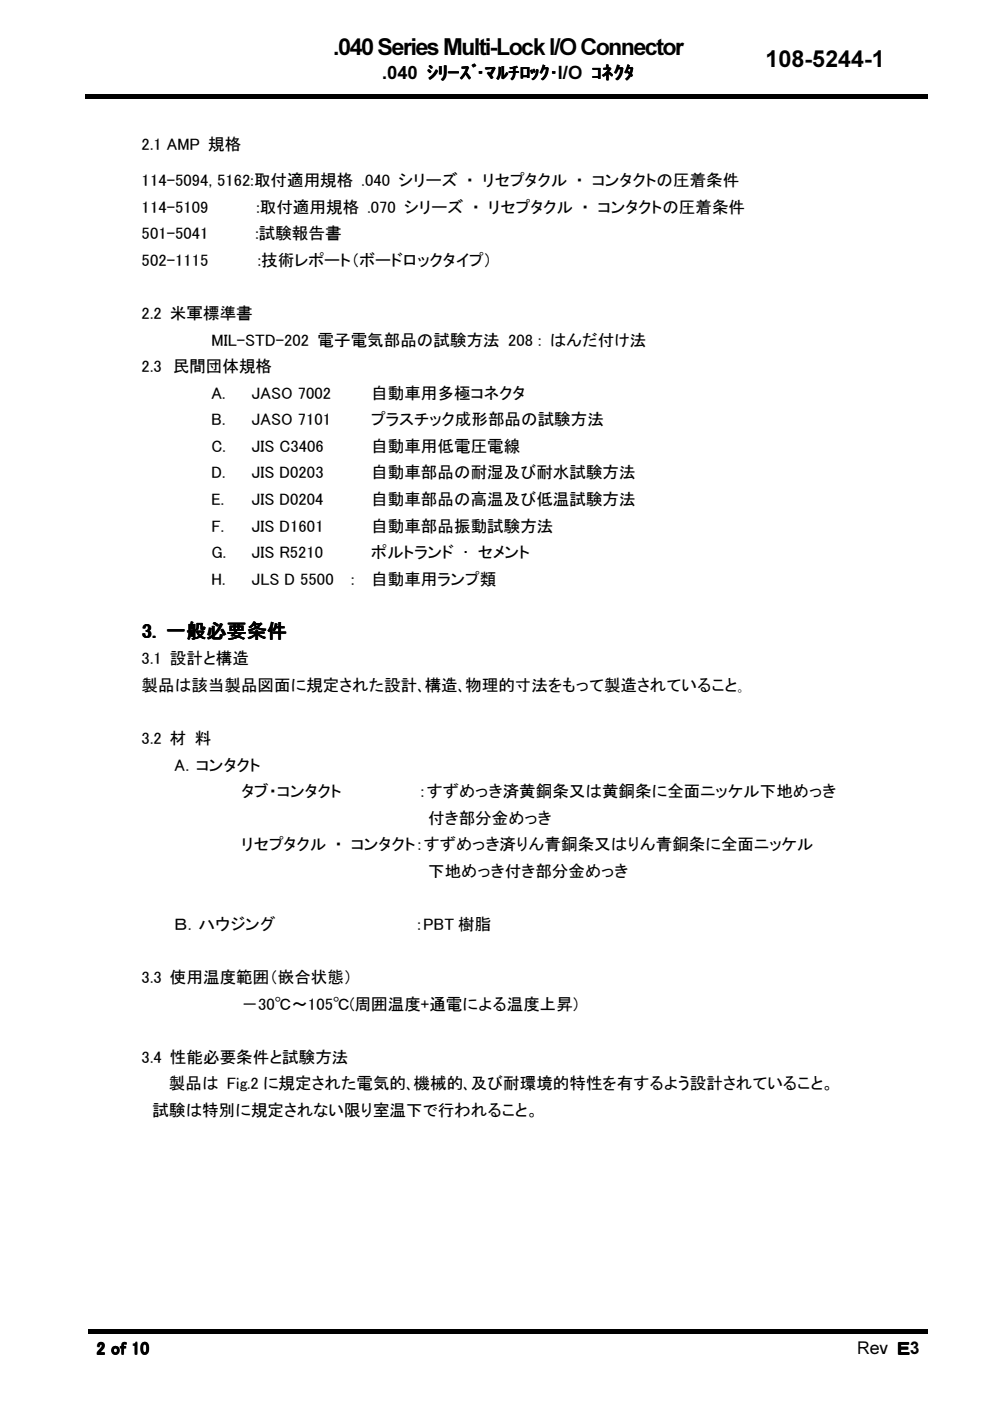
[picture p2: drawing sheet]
<svg xmlns="http://www.w3.org/2000/svg" width="210mm" height="297mm" viewBox="0 0 210 297" stroke-linecap="round" stroke-linejoin="round" font-family="sans-serif">
<defs><g id="words">
<g font-size="5">
<text x="70.7" y="11.7">.040 Series Multi-Lock I/O Connector</text>
<text x="162.3" y="14.2">108-5244-1</text>
</g>
<text font-size="4.2" x="30" y="135.3">3. 一般必要条件</text>
<text font-size="3.9" x="81" y="16.7">.040 ｼﾘｰｽﾞ･ﾏﾙﾁﾛｯｸ･I/O ｺﾈｸﾀ</text>
<g font-size="3.7">
<text x="20.4" y="287.2">2 of 10</text>
<text x="181.7" y="287.1">Rev Ｅ3</text>
</g>
<g font-size="3.5">
<text x="30" y="31.8">2.1 AMP 規格</text>
<text x="30" y="39.5">114-5094, 5162:取付適用規格 .040 シリーズ ・ リセプタクル ・ コンタクトの圧着条件</text>
<text x="30" y="45.1">114-5109</text>
<text x="54.4" y="45.1">:取付適用規格 .070 シリーズ ・ リセプタクル ・ コンタクトの圧着条件</text>
<text x="30" y="50.8">501-5041</text>
<text x="54.2" y="50.8">:試験報告書</text>
<text x="30" y="56.4">502-1115</text>
<text x="54.7" y="56.4">:技術レポート（ボードロックタイプ）</text>
<text x="30" y="67.7">2.2 米軍標準書</text>
<text x="44.8" y="73.3">MIL-STD-202 電子電気部品の試験方法 208 : はんだ付け法</text>
<text x="30" y="78.9">2.3 民間団体規格</text>
<text x="44.8" y="84.6">A.</text>
<text x="53.3" y="84.6">JASO 7002</text>
<text x="78.7" y="84.6">自動車用多極コネクタ</text>
<text x="44.8" y="90.2">B.</text>
<text x="44.8" y="95.8">C.</text>
<text x="53.3" y="95.8">JIS C3406</text>
<text x="53.3" y="90.2">JASO 7101</text>
<text x="78.7" y="95.8">自動車用低電圧電線</text>
<text x="78.7" y="90.2">プラスチック成形部品の試験方法</text>
<text x="44.8" y="101.4">D.</text>
<text x="53.3" y="101.4">JIS D0203</text>
<text x="78.7" y="101.4">自動車部品の耐湿及び耐水試験方法</text>
<text x="44.8" y="107.1">E.</text>
<text x="53.3" y="107.1">JIS D0204</text>
<text x="78.7" y="107.1">自動車部品の高温及び低温試験方法</text>
<text x="44.8" y="112.7">F.</text>
<text x="53.3" y="112.7">JIS D1601</text>
<text x="78.7" y="112.7">自動車部品振動試験方法</text>
<text x="44.8" y="118.3">G.</text>
<text x="53.3" y="118.3">JIS R5210</text>
<text x="78.7" y="118.3">ポルトランド ･ セメント</text>
<text x="44.8" y="124">H.</text>
<text x="53.3" y="124">JLS D 5500</text>
<text x="74.5" y="124">:</text>
<text x="78.7" y="124">自動車用ランプ類</text>
<text x="30" y="140.9">3.1 設計と構造</text>
<text x="30" y="146.5">製品は該当製品図面に規定された設計､構造､物理的寸法をもって製造されていること｡</text>
<text x="30" y="157.7">3.2 材 料</text>
<text x="37" y="163.4">A．コンタクト</text>
<text x="51.2" y="169">タブ・コンタクト</text>
<text x="88.8" y="169">：すずめっき済黄銅条又は黄銅条に全面ニッケル下地めっき</text>
<text x="90.8" y="174.6">付き部分金めっき</text>
<text x="51.2" y="180.3">リセプタクル ・ コンタクト：すずめっき済りん青銅条又はりん青銅条に全面ニッケル</text>
<text x="90.8" y="185.9">下地めっき付き部分金めっき</text>
<text x="37" y="197.2">Ｂ．ハウジング</text>
<text x="88" y="197.2">：PBT 樹脂</text>
<text x="30" y="208.4">3.3 使用温度範囲（嵌合状態）</text>
<text x="51.2" y="214.1">－30℃～105℃(周囲温度+通電による温度上昇)</text>
<text x="30" y="225.3">3.4 性能必要条件と試験方法</text>
<text x="35.8" y="230.9">製品は Fig.2 に規定された電気的､機械的､及び耐環境的特性を有するよう設計されていること。</text>
<text x="32.4" y="236.6">試験は特別に規定されない限り室温下で行われること。</text>
</g>
</g></defs>
<path d="M18.2 19.8h43.9v1.1h-43.9zM61.9 19.8h1v1.1h-1zM62.9 19.8h90.3v1.1h-90.3zM153 19.8h1v1.1h-1zM154 19.8h42.7v1.1h-42.7zM18.8 281.8h136v1.1h-136zM154.8 281.8h1v1.1h-1zM155.8 281.8h40.8v1.1h-40.8z" fill="#000"/>
<use href="#words"/>
</svg>
